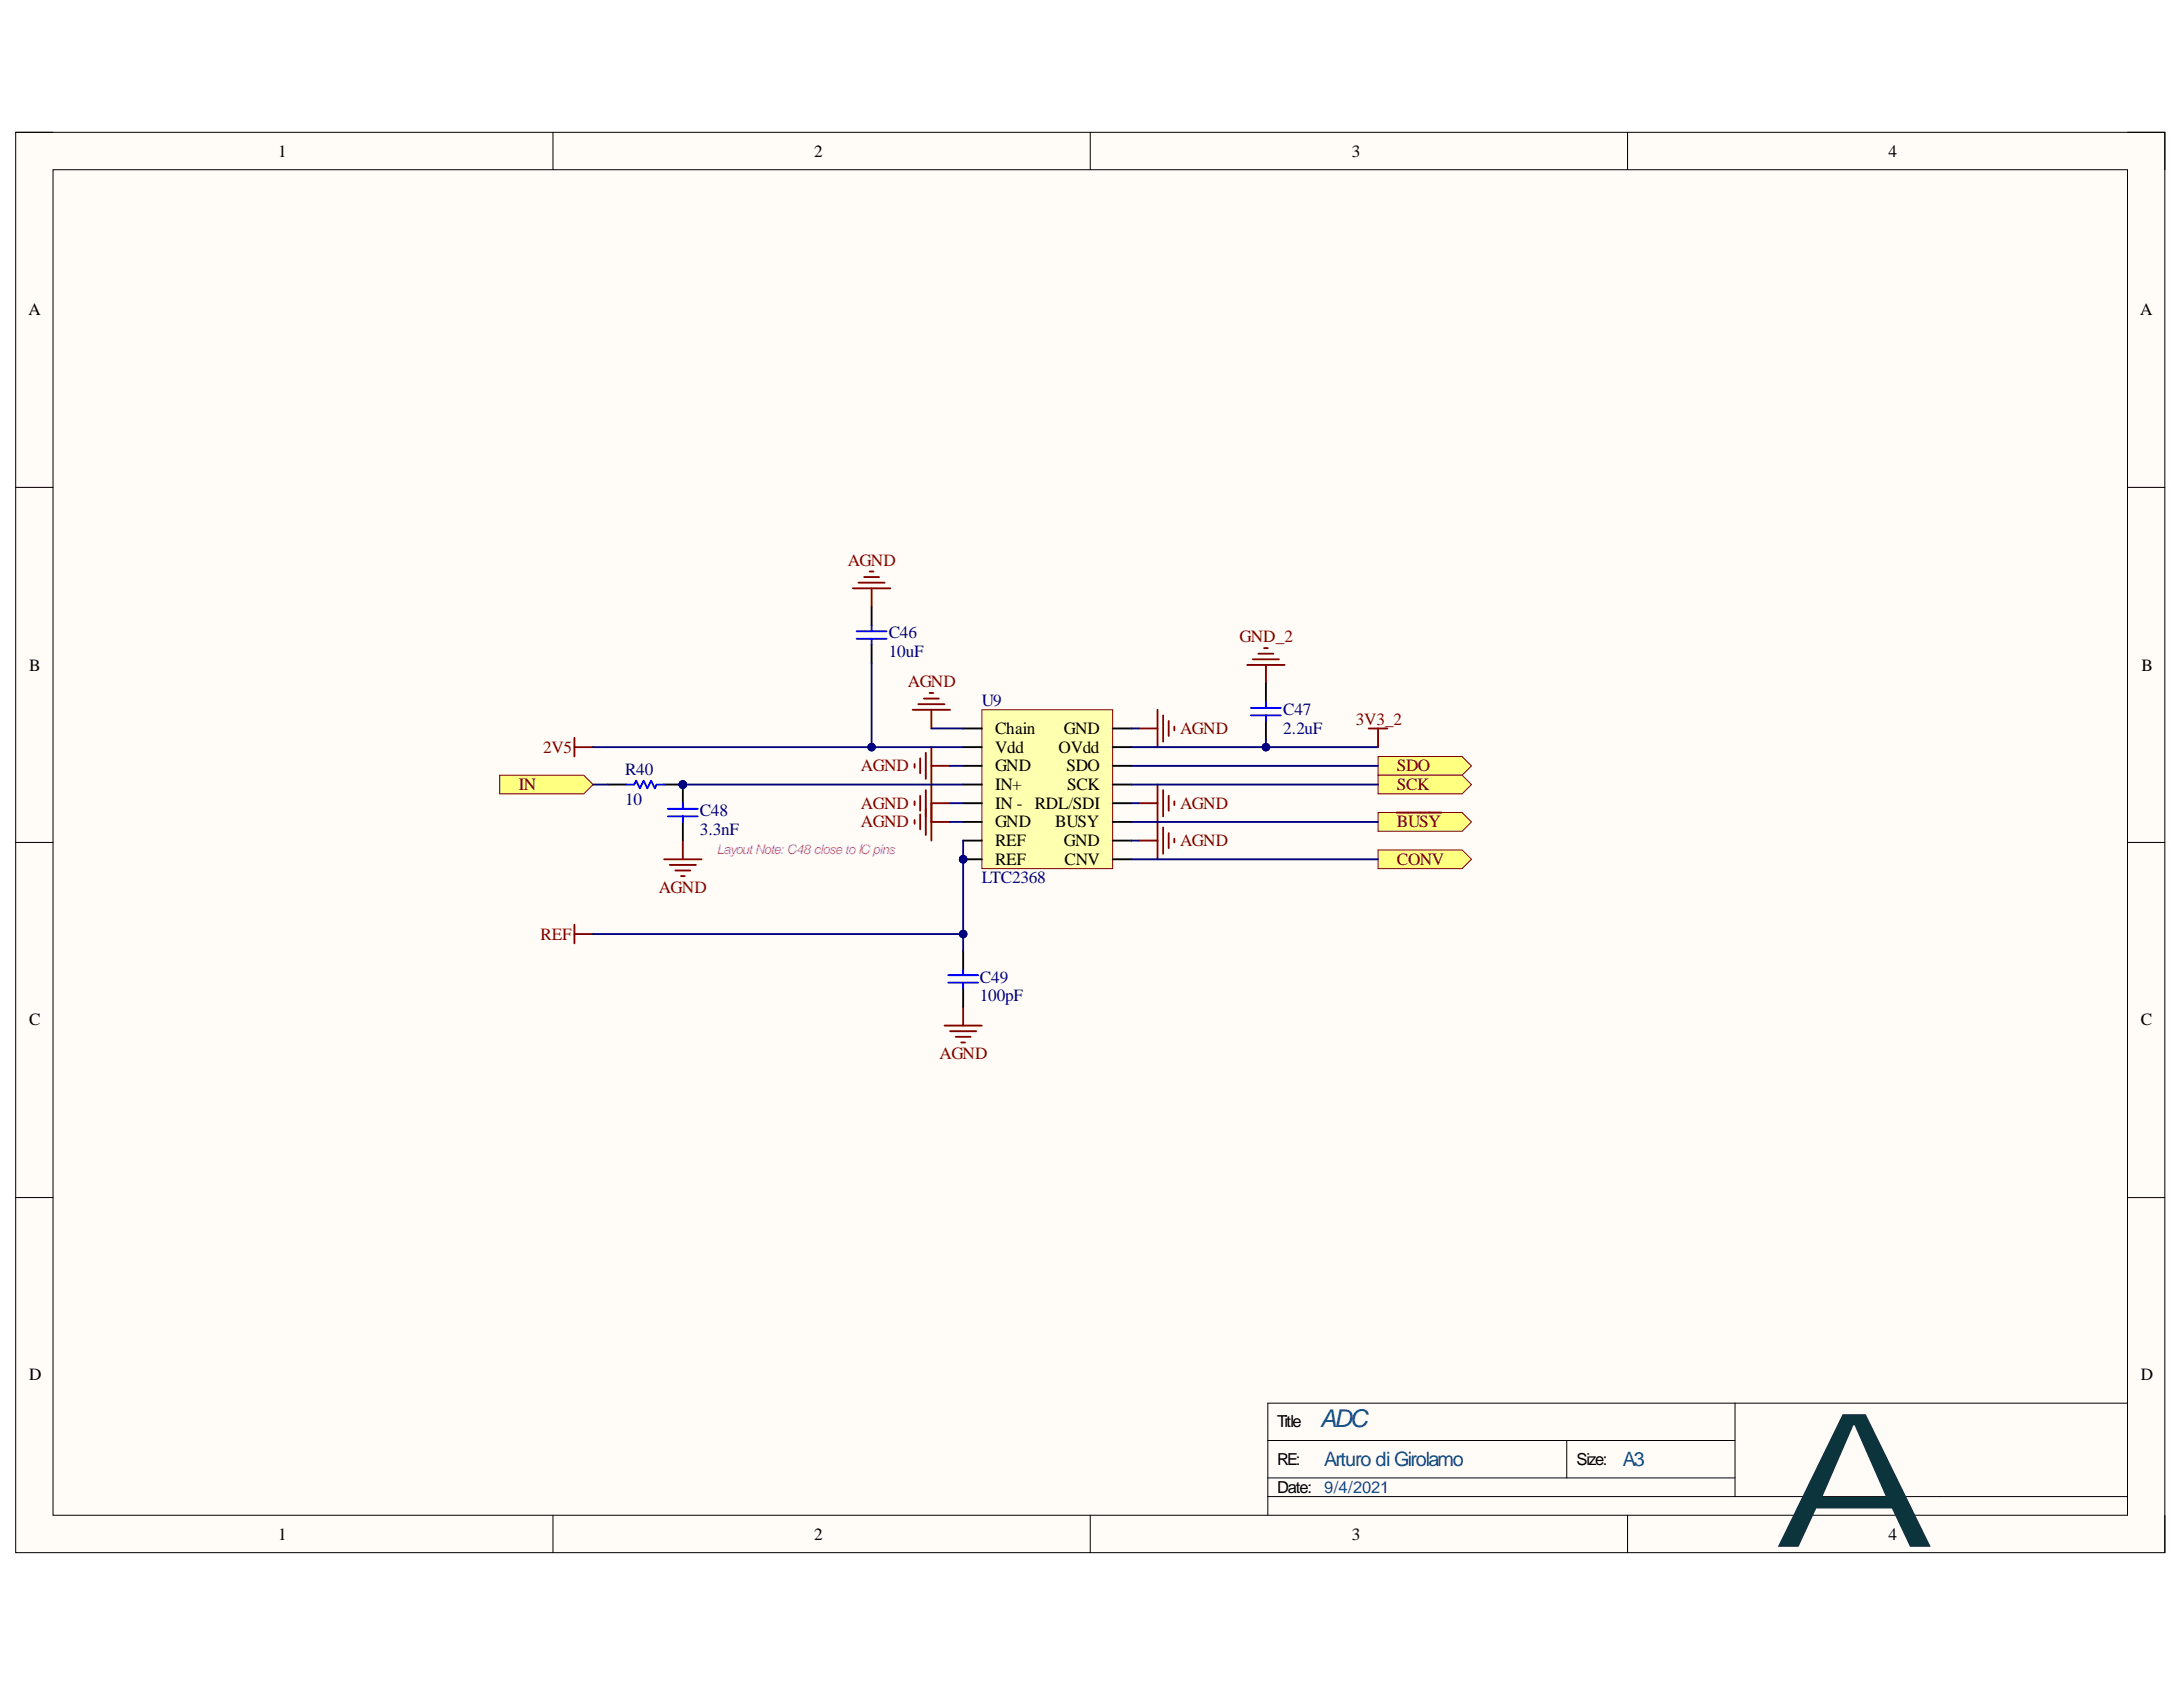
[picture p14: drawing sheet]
<svg xmlns="http://www.w3.org/2000/svg" width="279mm" height="216mm" viewBox="0 0 279 216" stroke-linecap="round" stroke-linejoin="round" font-family="sans-serif">
<defs><g id="words">
<text font-size="23.9" fill="#0c343d" x="226.9" y="198">A</text>
<text font-size="3.1" fill="#0b5394" x="169" y="182.7">ADC</text>
<g font-size="2.5" fill="#0b5394">
<text x="169.5" y="187.6">Arturo di Girolamo</text>
<text x="207.7" y="187.6">A3</text>
</g>
<g font-size="2.2">
<text x="35.6" y="20">1</text>
<text x="104.2" y="20">2</text>
<text x="173" y="20">3</text>
<text x="241.7" y="20">4</text>
<text x="3.6" y="40.3">A</text>
<text x="273.9" y="40.3">A</text>
<text x="3.7" y="85.8">B</text>
<text x="274.1" y="85.8">B</text>
<text x="127.4" y="93.9">Chain</text>
<text x="136.2" y="93.9">GND</text>
<text x="127.4" y="96.3">Vdd</text>
<text x="127.4" y="98.7">GND</text>
<text x="127.4" y="101.1">IN+</text>
<text x="135.5" y="96.3">OVdd</text>
<text x="136.5" y="98.7">SDO</text>
<text x="136.6" y="101.1">SCK</text>
<text x="127.4" y="103.5">IN -</text>
<text x="127.4" y="105.9">GND</text>
<text x="132.4" y="103.5">RDL/SDI</text>
<text x="135.1" y="105.9">BUSY</text>
<text x="127.4" y="108.2">REF</text>
<text x="127.4" y="110.7">REF</text>
<text x="136.2" y="108.2">GND</text>
<text x="136.2" y="110.7">CNV</text>
<text x="3.7" y="131.2">C</text>
<text x="274" y="131.2">C</text>
<text x="3.7" y="176.6">D</text>
<text x="274" y="176.6">D</text>
<text x="35.6" y="197">1</text>
<text x="104.2" y="197">2</text>
<text x="173" y="197">3</text>
<text x="241.7" y="197">4</text>
</g>
<g font-size="2.2" fill="#800000">
<text x="108.5" y="72.4">AGND</text>
<text x="158.6" y="82.2">GND_2</text>
<text x="116.2" y="87.9">AGND</text>
<text x="151" y="93.9">AGND</text>
<text x="173.5" y="92.8">3V3_2</text>
<text x="66.4" y="101.1">IN</text>
<text x="69.5" y="96.3">2V5</text>
<text x="110.2" y="98.7">AGND</text>
<text x="178.8" y="98.7">SDO</text>
<text x="178.8" y="101.1">SCK</text>
<text x="110.2" y="105.9">AGND</text>
<text x="110.2" y="103.5">AGND</text>
<text x="151" y="103.5">AGND</text>
<text x="178.8" y="105.9">BUSY</text>
<text x="151" y="108.2">AGND</text>
<text x="178.8" y="110.7">CONV</text>
<text x="84.3" y="114.2">AGND</text>
<text x="69.2" y="120.2">REF</text>
<text x="120.3" y="135.6">AGND</text>
</g>
<g font-size="2.2" fill="#000080">
<text x="113.7" y="81.7">C46</text>
<text x="113.7" y="84.1">10uF</text>
<text x="125.7" y="90.3">U9</text>
<text x="164.2" y="91.5">C47</text>
<text x="164.2" y="93.9">2.2uF</text>
<text x="80" y="99.2">R40</text>
<text x="80" y="103">10</text>
<text x="89.6" y="104.4">C48</text>
<text x="89.6" y="106.8">3.3nF</text>
<text x="125.7" y="113.1">LTC2368</text>
<text x="125.4" y="125.7">C49</text>
<text x="125.4" y="128.1">100pF</text>
</g>
<g font-size="2.1">
<text x="163.5" y="182.7">Title</text>
<text x="163.5" y="191">Date:</text>
<text x="163.5" y="187.5">RE:</text>
<text x="201.8" y="187.5">Size:</text>
</g>
<text font-size="2.1" fill="#0b5394" x="169.5" y="191">9/4/2021</text>
<text font-size="1.7" fill="#f0f" x="91.8" y="109.3">LayoutNote: C48 close toICpins</text>
</g></defs>
<path d="M2 16.9h275.1v181.8h-275.1z" fill-rule="evenodd" fill="#fffcf8"/>
<path d="M2 16.9h275.1v181.8h-275.1z" fill="none" stroke="#000" stroke-width=".13"/>
<path d="M6.8 21.7h265.5v172.2h-265.5z" fill-rule="evenodd" fill="#fffcf8"/>
<g fill="none" stroke="#000" stroke-width=".13">
<path d="M2 16.9h4.8M70.8 16.9v4.8M139.5 16.9v4.8M208.3 16.9v4.8M272.3 16.9h4.8v4.8M6.8 21.7h265.5v172.2h-265.5zM2 62.4h4.8M272.3 62.4h4.8M2 107.8h4.8M272.3 107.8h4.8M2 153.3h4.8M272.3 153.3h4.8"/>
<path d="M222.1 179.6v11.9M272.3 179.6h-110v14.3M70.8 193.9v4.8M139.5 193.9v4.8M162.3 184.4h59.8M162.3 191.5h110M162.3 189.1h59.8M200.5 184.4v4.7M208.3 193.9v4.8M277.1 193.9v4.8"/>
</g>
<path d="M64 99.2h10.7l1.2 1.2-1.2 1.2h-10.7z" fill-rule="evenodd" fill="#ffff80"/>
<path d="M64 99.2h10.7l1.2 1.2-1.2 1.2h-10.7z" fill="none" stroke="#800000" stroke-width=".13"/>
<path d="M176.4 96.8h10.7l1.2 1.2-1.2 1.2h-10.7z" fill-rule="evenodd" fill="#ffff80"/>
<path d="M176.4 96.8h10.7l1.2 1.2-1.2 1.2h-10.7z" fill="none" stroke="#800000" stroke-width=".13"/>
<path d="M176.4 99.2h10.7l1.2 1.2-1.2 1.2h-10.7z" fill-rule="evenodd" fill="#ffff80"/>
<path d="M176.4 99.2h10.7l1.2 1.2-1.2 1.2h-10.7z" fill="none" stroke="#800000" stroke-width=".13"/>
<path d="M176.4 104h10.7l1.2 1.2-1.2 1.2h-10.7z" fill-rule="evenodd" fill="#ffff80"/>
<path d="M176.4 104h10.7l1.2 1.2-1.2 1.2h-10.7z" fill="none" stroke="#800000" stroke-width=".13"/>
<path d="M178.8 104h5.7" fill="none" stroke="#800000" stroke-width=".24"/>
<path d="M176.4 108.8h10.7l1.2 1.2-1.2 1.2h-10.7z" fill-rule="evenodd" fill="#ffff80"/>
<path d="M176.4 108.8h10.7l1.2 1.2-1.2 1.2h-10.7z" fill="none" stroke="#800000" stroke-width=".13"/>
<g fill="none" stroke="#800000" stroke-width=".24">
<path d="M109.2 75.3h4.7M109.9 74.6h3.3M110.6 73.9h1.9M111.3 73.1h.5M111.6 75.3v2.4M116.8 90.8h4.8M117.1 97.8v.4M117.5 90.1h3.4M117.8 97.1v1.9M118.3 89.4h1.9M118.5 96.3v3.4M119 88.7h.4"/>
<path d="M119.2 90.8v2.4M119.2 95.6v12M119.2 98h2.4M145.8 93.2h2.4M148.2 90.8v4.8M148.9 91.6v3.3M149.6 92.3v1.9M150.3 93v.5M159.6 85.1h4.8M160.4 84.4h3.3M161.1 83.7h1.9M161.8 82.9h.5"/>
<path d="M162 85.1v2.4M85 110h4.8M85.7 110.7h3.4M86.4 111.4h2M87.2 112.1h.4M87.4 107.6v2.4M117.1 102.6v.4M117.1 104.9v.5M117.8 101.8v2M117.8 104.2v1.9M118.5 101.1v5.8M119.2 102.8h2.4"/>
<path d="M119.2 105.2h2.4M145.8 102.8h2.4M145.8 107.6h2.4M148.2 100.4v9.6M148.9 101.1v3.4M148.9 105.9v3.4M149.6 101.8v2M149.6 106.6v1.9M150.3 102.6v.4M150.3 107.3v.5M120.9 131.3h4.8M121.6 132h3.3"/>
<path d="M122.3 132.7h1.9M123 133.4h.5M123.3 128.9v2.4"/>
</g>
<circle cx="123.3" cy="110" r=".48" fill="#000080"/>
<circle cx="123.3" cy="110" r=".48" fill="none" stroke="#000080" stroke-width=".13"/>
<path d="M125.7 90.8h16.7v20.4h-16.7z" fill-rule="evenodd" fill="#ffffb0"/>
<path d="M125.7 90.8h16.7v20.4h-16.7z" fill="none" stroke="#800000" stroke-width=".13"/>
<path d="M123.3 93.2h2.4M123.3 95.6h2.4M123.3 98h2.4M123.3 100.4h2.4M123.3 102.8h2.4M123.3 105.2h2.4M123.3 107.6h2.4M123.3 110h2.4" fill="none" stroke="#000" stroke-width=".24"/>
<circle cx="123.3" cy="110" r=".48" fill="#000080"/>
<circle cx="123.3" cy="110" r=".48" fill="none" stroke="#000080" stroke-width=".13"/>
<g fill="none" stroke="#000" stroke-width=".24">
<path d="M111.6 77.7v2.4M111.6 82.5v2.4M142.4 98h2.4M142.4 95.6h2.4M142.4 93.2h2.4M162 87.5v2.4M162 92.3v2.4M142.4 110h2.4M142.4 107.6h2.4M142.4 105.2h2.4M142.4 102.8h2.4M142.4 100.4h2.4"/>
<path d="M123.3 121.7v2.4M123.3 126.5v2.4"/>
</g>
<path d="M109.6 80.8h3.9M109.6 81.7h3.9M111.6 80.1v.7M111.6 81.7v.8M160.1 90.6h3.8M160.1 91.6h3.8M162 89.9v.7M162 91.6v.7M121.4 124.8h3.8M121.4 125.8h3.8M123.3 124.1v.7M123.3 125.8v.7" fill="none" stroke="#00f" stroke-width=".24"/>
<circle cx="87.4" cy="100.4" r=".48" fill="#000080"/>
<circle cx="87.4" cy="100.4" r=".48" fill="none" stroke="#000080" stroke-width=".13"/>
<path d="M87.4 100.4v2.4M87.4 105.2v2.4" fill="none" stroke="#000" stroke-width=".24"/>
<circle cx="87.4" cy="100.4" r=".48" fill="#000080"/>
<circle cx="87.4" cy="100.4" r=".48" fill="none" stroke="#000080" stroke-width=".13"/>
<path d="M85.5 103.5h3.8M85.5 104.5h3.8M87.4 102.8v.7M87.4 104.5v.7" fill="none" stroke="#00f" stroke-width=".24"/>
<circle cx="87.4" cy="100.4" r=".48" fill="#000080"/>
<circle cx="87.4" cy="100.4" r=".48" fill="none" stroke="#000080" stroke-width=".13"/>
<path d="M85 100.4h2.4" fill="none" stroke="#000" stroke-width=".24"/>
<circle cx="87.4" cy="100.4" r=".48" fill="#000080"/>
<circle cx="87.4" cy="100.4" r=".48" fill="none" stroke="#000080" stroke-width=".13"/>
<path d="M77.8 100.4h2.4" fill="none" stroke="#000" stroke-width=".24"/>
<path d="M80.2 100.4h1l.2-.5 .5 1 .5-1 .4 1 .5-1 .5 1 .2-.5h1" fill="none" stroke="#00f" stroke-width=".24"/>
<path d="M73.5 94.4v2.4M73.5 95.6h2.4M73.5 118.3v2.4M73.5 119.5h2.4" fill="none" stroke="#800000" stroke-width=".24"/>
<path d="M123.3 107.6v14.1" fill="none" stroke="#000080" stroke-width=".24"/>
<circle cx="123.3" cy="110" r=".48" fill="#000080"/>
<circle cx="123.3" cy="110" r=".48" fill="none" stroke="#000080" stroke-width=".13"/>
<circle cx="123.3" cy="119.5" r=".48" fill="#000080"/>
<circle cx="123.3" cy="119.5" r=".48" fill="none" stroke="#000080" stroke-width=".13"/>
<path d="M75.9 119.5h47.4" fill="none" stroke="#000080" stroke-width=".24"/>
<circle cx="123.3" cy="119.5" r=".48" fill="#000080"/>
<circle cx="123.3" cy="119.5" r=".48" fill="none" stroke="#000080" stroke-width=".13"/>
<path d="M75.9 95.6h47.4M75.9 100.4h1.9" fill="none" stroke="#000080" stroke-width=".24"/>
<circle cx="111.6" cy="95.6" r=".48" fill="#000080"/>
<circle cx="111.6" cy="95.6" r=".48" fill="none" stroke="#000080" stroke-width=".13"/>
<path d="M87.4 100.4h35.9" fill="none" stroke="#000080" stroke-width=".24"/>
<circle cx="87.4" cy="100.4" r=".48" fill="#000080"/>
<circle cx="87.4" cy="100.4" r=".48" fill="none" stroke="#000080" stroke-width=".13"/>
<path d="M119.2 93.2h4.1M121.6 98h1.7M144.8 95.6h31.6M144.8 98h31.6M121.6 105.2h1.7M121.6 102.8h1.7M144.8 102.8h1M144.8 110h31.6M144.8 107.6h1M144.8 105.2h31.6M144.8 100.4h31.6" fill="none" stroke="#000080" stroke-width=".24"/>
<circle cx="162" cy="95.6" r=".48" fill="#000080"/>
<circle cx="162" cy="95.6" r=".48" fill="none" stroke="#000080" stroke-width=".13"/>
<path d="M111.6 84.9v10.7M144.8 93.2h1" fill="none" stroke="#000080" stroke-width=".24"/>
<circle cx="111.6" cy="95.6" r=".48" fill="#000080"/>
<circle cx="111.6" cy="95.6" r=".48" fill="none" stroke="#000080" stroke-width=".13"/>
<path d="M162 94.7v.9" fill="none" stroke="#000080" stroke-width=".24"/>
<circle cx="162" cy="95.6" r=".48" fill="#000080"/>
<circle cx="162" cy="95.6" r=".48" fill="none" stroke="#000080" stroke-width=".13"/>
<path d="M175.2 93.2h2.4M176.4 93.2v2.4" fill="none" stroke="#800000" stroke-width=".24"/>
<use href="#words"/>
</svg>
